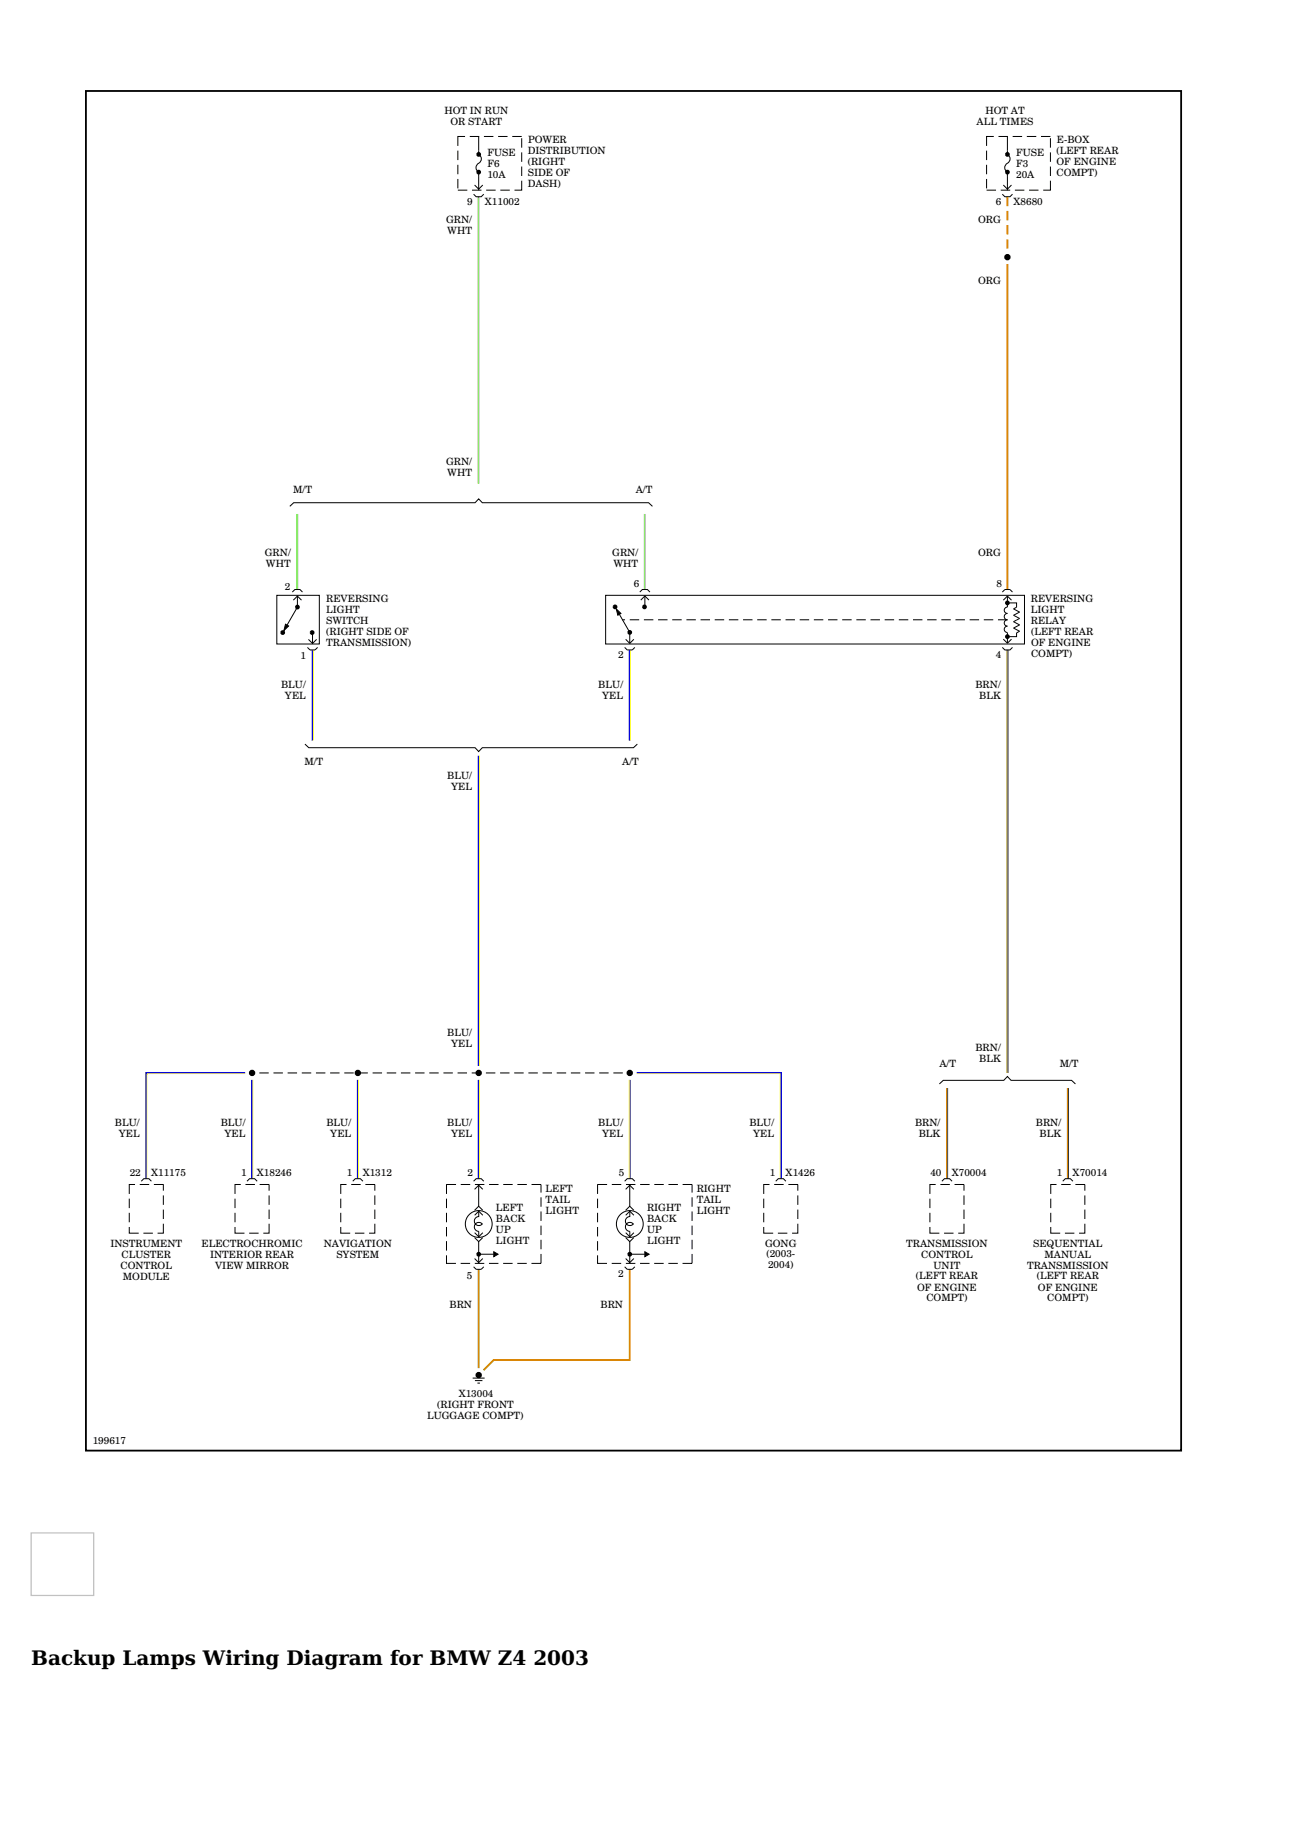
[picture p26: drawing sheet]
<svg xmlns="http://www.w3.org/2000/svg" width="210mm" height="297mm" viewBox="0 0 210 297" stroke-linecap="round" stroke-linejoin="round" font-family="sans-serif">
<defs><g id="words">
<g font-size="3.3">
<text x="5.1" y="270.8">Backup Lamps Wiring Diagram for BMW Z4</text>
<text x="86.7" y="270.8">2003</text>
</g>
<g font-size="1.6">
<text x="72.2" y="18.5">HOT IN RUN</text>
<text x="73.2" y="20.3">OR START</text>
<text x="85.9" y="23.2">POWER</text>
<text x="158.8" y="20.3">ALL TIMES</text>
<text x="160.2" y="18.5">HOT AT</text>
<text x="171.8" y="23.2">E-BOX</text>
<text x="79.3" y="28.9">10A</text>
<text x="79.3" y="25.3">FUSE</text>
<text x="79.3" y="27.1">F6</text>
<text x="85.8" y="25">DISTRIBUTION</text>
<text x="85.8" y="28.6">SIDE OF</text>
<text x="85.8" y="26.8">(RIGHT</text>
<text x="165.2" y="28.9">20A</text>
<text x="165.2" y="27.1">F3</text>
<text x="165.2" y="25.3">FUSE</text>
<text x="171.8" y="25">(LEFT REAR</text>
<text x="171.8" y="26.8">OF ENGINE</text>
<text x="171.8" y="28.6">COMPT)</text>
<text x="76" y="33.3">9</text>
<text x="78.8" y="33.3">X11002</text>
<text x="85.8" y="30.4">DASH)</text>
<text x="161.9" y="33.3">6</text>
<text x="164.8" y="33.3">X8680</text>
<text x="72.5" y="36.3">GRN/</text>
<text x="72.7" y="38.1">WHT</text>
<text x="159" y="36.3">ORG</text>
<text x="159" y="46.1">ORG</text>
<text x="72.5" y="75.6">GRN/</text>
<text x="72.7" y="77.4">WHT</text>
<text x="47.7" y="80.1">M/T</text>
<text x="103.4" y="80.1">A/T</text>
<text x="43.1" y="90.3">GRN/</text>
<text x="43.2" y="92.1">WHT</text>
<text x="46.3" y="95.9">2</text>
<text x="99.6" y="90.3">GRN/</text>
<text x="99.7" y="92.1">WHT</text>
<text x="103.1" y="95.5">6</text>
<text x="159" y="90.3">ORG</text>
<text x="162" y="95.5">8</text>
<text x="53" y="97.9">REVERSING</text>
<text x="53" y="99.7">LIGHT</text>
<text x="53" y="101.5">SWITCH</text>
<text x="167.6" y="97.9">REVERSING</text>
<text x="167.6" y="99.6">LIGHT</text>
<text x="167.6" y="101.4">RELAY</text>
<text x="48.8" y="107.1">1</text>
<text x="53" y="103.3">(RIGHT SIDE OF</text>
<text x="53" y="105.1">TRANSMISSION)</text>
<text x="100.5" y="107">2</text>
<text x="161.9" y="107">4</text>
<text x="167.6" y="103.2">(LEFT REAR</text>
<text x="167.6" y="105">OF ENGINE</text>
<text x="167.6" y="106.8">COMPT)</text>
<text x="45.7" y="111.9">BLU/</text>
<text x="46.3" y="113.7">YEL</text>
<text x="97.3" y="111.9">BLU/</text>
<text x="97.9" y="113.7">YEL</text>
<text x="158.6" y="111.9">BRN/</text>
<text x="159.2" y="113.7">BLK</text>
<text x="49.5" y="124.3">M/T</text>
<text x="101.2" y="124.3">A/T</text>
<text x="72.7" y="126.6">BLU/</text>
<text x="73.4" y="128.4">YEL</text>
<text x="72.7" y="168.4">BLU/</text>
<text x="73.4" y="170.2">YEL</text>
<text x="152.7" y="173.4">A/T</text>
<text x="158.6" y="170.8">BRN/</text>
<text x="159.2" y="172.6">BLK</text>
<text x="172.3" y="173.4">M/T</text>
<text x="18.7" y="183.1">BLU/</text>
<text x="19.3" y="184.9">YEL</text>
<text x="35.9" y="183.1">BLU/</text>
<text x="36.5" y="184.9">YEL</text>
<text x="53.1" y="183.1">BLU/</text>
<text x="53.7" y="184.9">YEL</text>
<text x="72.7" y="183.1">BLU/</text>
<text x="73.4" y="184.9">YEL</text>
<text x="97.3" y="183.1">BLU/</text>
<text x="97.9" y="184.9">YEL</text>
<text x="121.8" y="183.1">BLU/</text>
<text x="122.5" y="184.9">YEL</text>
<text x="148.8" y="183.1">BRN/</text>
<text x="149.4" y="184.9">BLK</text>
<text x="168.4" y="183.1">BRN/</text>
<text x="169" y="184.9">BLK</text>
<text x="21.1" y="191.3">22</text>
<text x="24.6" y="191.3">X11175</text>
<text x="39.2" y="191.3">1</text>
<text x="41.8" y="191.3">X18246</text>
<text x="56.4" y="191.3">1</text>
<text x="59" y="191.3">X1312</text>
<text x="76" y="191.3">2</text>
<text x="100.6" y="191.3">5</text>
<text x="125.2" y="191.3">1</text>
<text x="127.7" y="191.3">X1426</text>
<text x="151.3" y="191.3">40</text>
<text x="154.8" y="191.3">X70004</text>
<text x="171.8" y="191.3">1</text>
<text x="174.4" y="191.3">X70014</text>
<text x="80.6" y="196.9">LEFT</text>
<text x="88.7" y="195.6">TAIL</text>
<text x="88.7" y="197.4">LIGHT</text>
<text x="88.7" y="193.8">LEFT</text>
<text x="105.2" y="196.9">RIGHT</text>
<text x="113.3" y="195.6">TAIL</text>
<text x="113.3" y="197.4">LIGHT</text>
<text x="113.3" y="193.8">RIGHT</text>
<text x="17.9" y="202.7">INSTRUMENT</text>
<text x="32.8" y="202.7">ELECTROCHROMIC</text>
<text x="52.6" y="202.7">NAVIGATION</text>
<text x="80.6" y="200.5">UP</text>
<text x="80.6" y="202.3">LIGHT</text>
<text x="80.6" y="198.7">BACK</text>
<text x="105.2" y="200.5">UP</text>
<text x="105.2" y="202.3">LIGHT</text>
<text x="105.2" y="198.7">BACK</text>
<text x="124.4" y="202.7">GONG</text>
<text x="147.3" y="202.7">TRANSMISSION</text>
<text x="168" y="202.7">SEQUENTIAL</text>
<text x="19.6" y="206.3">CONTROL</text>
<text x="19.8" y="204.5">CLUSTER</text>
<text x="20" y="208.1">MODULE</text>
<text x="34.2" y="204.5">INTERIOR REAR</text>
<text x="35" y="206.3">VIEW MIRROR</text>
<text x="54.7" y="204.5">SYSTEM</text>
<text x="75.9" y="207.9">5</text>
<text x="100.5" y="207.7">2</text>
<text x="124.6" y="204.4">(2003-</text>
<text x="124.9" y="206.1">2004)</text>
<text x="148.9" y="208">(LEFT REAR</text>
<text x="149.1" y="209.9">OF ENGINE</text>
<text x="149.8" y="204.5">CONTROL</text>
<text x="151.8" y="206.3">UNIT</text>
<text x="167" y="206.3">TRANSMISSION</text>
<text x="168.6" y="208">(LEFT REAR</text>
<text x="168.8" y="209.9">OF ENGINE</text>
<text x="169.8" y="204.5">MANUAL</text>
<text x="73.1" y="212.6">BRN</text>
<text x="97.6" y="212.6">BRN</text>
<text x="150.6" y="211.5">COMPT)</text>
<text x="170.3" y="211.5">COMPT)</text>
<text x="74.6" y="227.1">X13004</text>
<text x="69.4" y="230.6">LUGGAGE COMPT)</text>
<text x="71.1" y="228.8">(RIGHT FRONT</text>
<text x="15.1" y="234.7">199617</text>
</g>
</g></defs>
<path d="M14 14.8h178v221h-178z" fill="none" stroke="#000" stroke-width=".29"/>
<g fill="none" stroke="#000" stroke-width=".16">
<path d="M74.4 24.5v1.5M74.4 26.8v1.5M74.4 29.1v1.5M74.4 30.9h1.6M75.6 22.2h-1.2v1.5M76.4 22.2h1.5M76.7 30.9h1.6M77 31.6l.4 .4h.8l.5-.4M77.2 30.1l.6 .6 .7-.6M77.8 22.2v2.9a.89 .89 0 0 1 .5 .9 .89 .89 0 0 1-.7 .7 .81 .81 0 0 0 .2 1.3v2.9M78.7 22.2h1.5M79 30.9h1.6"/>
<path d="M81 22.2h1.5M81.3 30.9h1.6M83.3 22.2h1.5M84.8 29.4v1.5h-1.1M84.8 22.5v1.5M84.8 24.8v1.5M84.8 27.1v1.5M160.4 30.9h1.5M160.4 24.5v1.5M160.4 26.8v1.5M160.4 29.1v1.5M161.6 22.2h-1.2v1.5"/>
<path d="M162.3 22.2h1.6M162.7 30.9h1.5M163 31.6l.4 .4h.8l.4-.4M163.1 30.1l.7 .6 .7-.6M163.8 22.2v2.9a.89 .89 0 0 1 .4 .9 .89 .89 0 0 1-.6 .7 .81 .81 0 0 0 .2 1.3v2.9M164.6 22.2h1.6M165 30.9h1.5M167 22.2h1.5M167.3 30.9h1.6M169.3 22.2h1.5M170.8 29.4v1.5h-1.2M170.8 22.5v1.5"/>
<path d="M170.8 24.8v1.5M170.8 27.1v1.5M45 96.8h6.9v7.9h-6.9zM47.1 82.3l.6-.6h29.5l.6-.6 .6 .6h27.1l.6 .6M47.5 96.3l.4-.5h.9l.4 .5M47.7 97.6l.7-.7 .6 .7M48.4 96.9v1.8l-1.7 2.9M98.5 96.8h68.1v7.9h-68.1zM100.2 99l.8 .7-.5 .3zM100.7 99.9l1.7 2.9v1.8M104 96.3l.4-.5h.9l.4 .5M104.2 97.6l.6-.7 .7 .7"/>
<path d="M104.8 96.8v1.9M163 96.3l.4-.5h.8l.4 .5M163.7 98h1.6v.7l-.5 .3 1 .5-1 .5 1 .5-1 .6 1 .5-1 .5 1 .5-.5 .3v.6h-1.6M163.8 96.9v1.8a.52 .52 0 0 0-.5 .5 .52 .52 0 0 0 .5 .5 .52 .52 0 0 0-.5 .6 .52 .52 0 0 0 .5 .5M163.8 96.9l.7 .7M163.8 96.9l-.7 .7M46.4 101.5l.5 .3-.7 .7zM50 105.3l.4 .4h.8l.4-.4M50.1 104l.7 .6 .7-.6M50.8 102.8v1.9M101.2 100.8h.4M101.6 105.3l.4 .4h.8l.4-.4"/>
<path d="M101.7 103.9l.7 .7 .7-.7M102.4 100.8h1.5M104.7 100.8h1.5M107 100.8h1.5M109.3 100.8h1.5M111.6 100.8h1.5M113.9 100.8h1.5M116.2 100.8h1.5M118.5 100.8h1.5M120.8 100.8h1.5M123.1 100.8h1.6M125.4 100.8h1.6"/>
<path d="M127.7 100.8h1.6M130 100.8h1.6M132.3 100.8h1.6M134.6 100.8h1.6M136.9 100.8h1.6M139.2 100.8h1.6M141.5 100.8h1.6M143.8 100.8h1.6M146.1 100.8h1.6M148.4 100.8h1.6M150.7 100.8h1.6M153 100.8h1.6"/>
<path d="M155.4 100.8h1.5M157.7 100.8h1.5M160 100.8h1.5M162.3 100.8h1.5M163 105.3l.4 .4h.8l.4-.4M163.1 103.9l.7 .7M163.8 102.9v1.7M163.8 100.8a.52 .52 0 0 0-.5 .5 .52 .52 0 0 0 .5 .5 .52 .52 0 0 0-.5 .5 .52 .52 0 0 0 .5 .5M164.5 103.9l-.7 .7M49.6 121l.6 .6h27l.6 .6 .6-.6h24.6l.6-.6M42.2 174.4h1.5M44.5 174.4h1.5"/>
<path d="M46.8 174.4h1.5M49.1 174.4h1.5M51.4 174.4h1.5M53.7 174.4h1.5M56 174.4h1.5M58.3 174.4h1.5M60.6 174.4h1.5M62.9 174.4h1.5M65.2 174.4h1.5M67.5 174.4h1.5M69.8 174.4h1.5M72.1 174.4h1.5"/>
<path d="M74.4 174.4h1.5M76.7 174.4h1.5M79 174.4h1.5M81.3 174.4h1.5M83.6 174.4h1.5M85.9 174.4h1.5M88.2 174.4h1.5M90.5 174.4h1.6M92.8 174.4h1.6M95.1 174.4h1.6M97.4 174.4h1.6M99.7 174.4h1.6"/>
<path d="M152.7 176.2l.7-.6h9.8l.6-.6 .6 .6h9.8l.7 .6M21 199.5v1h1.6M21 194.9v1.5M21 197.2v1.5M22 192.6h-1v1.5M22.7 192.6h1.6M23 192l.4-.4h.8l.4 .4M25 192.6h1.6v1M26.6 199v1.5h-1M26.6 194.4v1.5M26.6 196.7v1.5M38.2 199.5v1h1.5"/>
<path d="M38.2 194.9v1.5M38.2 197.2v1.5M39.1 192.6h-.9v1.5M39.9 192.6h1.5M40.2 192l.4-.4h.8l.4 .4M42.2 192.6h1.6v1M43.8 199v1.5h-1M43.8 194.4v1.5M43.8 196.7v1.5M55.4 199.5v1h1.5M55.4 194.9v1.5M55.4 197.2v1.5"/>
<path d="M56.3 192.6h-.9v1.5M57.1 192.6h1.5M57.4 192l.4-.4h.8l.4 .4M59.4 192.6h1.5v1M60.9 199v1.5h-.9M60.9 194.4v1.5M60.9 196.7v1.5M72.6 194.9v1.5M72.6 197.2v1.5M72.6 199.5v1.5M74.1 192.6h-1.5v1.5M74.9 192.6h1.5"/>
<path d="M77 192l.4-.4h.8l.5 .4M77.2 193.4l.6-.7 .7 .7M77.2 196.8l.6-.7 .7 .7M77.2 197.6l.6-.7 .7 .7M77.2 192.6h1.6M77.8 192.6v3.5M77.8 196.9v.9a.73 .73 0 0 0-.6 1 .73 .73 0 0 0 1.2 .2 .73 .73 0 0 0-1.2 .2 .73 .73 0 0 0 .7 1l-.1 .9M79.5 192.6h1.6M81.8 192.6h1.6M84.1 192.6h1.6M86.4 192.6h1.6v1.3M88 194.7v1.5"/>
<path d="M88 197v1.5M88 199.3v1.5M97.2 192.6v1.5M97.2 194.9v1.5M97.2 197.2v1.5M97.2 199.5v1.5M97.2 192.6h1.5M99.5 192.6h1.5M101.6 192l.4-.4h.8l.4 .4M101.7 196.8l.7-.7 .7 .7M101.7 193.4l.7-.7 .7 .7M101.7 197.6l.7-.7 .7 .7"/>
<path d="M101.8 192.6h1.5M102.4 192.6v3.5M102.4 196.9v.9a.73 .73 0 0 0-.6 1 .73 .73 0 0 0 1.2 .2 .73 .73 0 0 0-1.2 .2 .73 .73 0 0 0 .6 1M104.1 192.6h1.5M106.4 192.6h1.5M108.7 192.6h1.5M111 192.6h1.5v1.3M112.5 194.7v1.5M112.5 197v1.5M112.5 199.3v1.5M124.2 199.5v1h1.5M124.2 194.9v1.5"/>
<path d="M124.2 197.2v1.5M125.1 192.6h-.9v1.5M125.9 192.6h1.5M126.1 192l.4-.4h.9l.4 .4M128.2 192.6h1.5v1M129.7 199v1.5h-.9M129.7 194.4v1.5M129.7 196.7v1.5M151.2 199.5v1h1.5M151.2 194.9v1.5M151.2 197.2v1.5M152.1 192.6h-.9v1.5"/>
<path d="M152.9 192.6h1.5M153.1 192l.5-.4h.8l.4 .4M155.2 192.6h1.5v1M156.7 199v1.5h-.9M156.7 194.4v1.5M156.7 196.7v1.5M170.8 199.5v1h1.6M170.8 194.9v1.5M170.8 197.2v1.5M171.8 192.6h-1v1.5M172.5 192.6h1.6M172.8 192l.4-.4h.8l.4 .4"/>
<path d="M174.8 192.6h1.6v1M176.4 199v1.5h-1M176.4 194.4v1.5M176.4 196.7v1.5M23.3 200.5h1.6M40.5 200.5h1.5M57.7 200.5h1.5M72.6 204.1v1.3h1.5M72.6 201.8v1.5M74.9 205.4h1.5M77 206l.4 .4h.8l.5-.4M77.2 201.2l.6 .7 .7-.7"/>
<path d="M77.2 204.6l.6 .7 .7-.7M77.2 200.4l.6 .7 .7-.7M77.2 205.4h1.5M77.8 203.9h2.5M77.8 201.9v3.4M79.5 205.4h1.5M80.3 203.5l.7 .4-.7 .4zM81.8 205.4h1.5M84.1 205.4h1.5M88 203.9l-.1 1.5h-1.5M88 201.6v1.5M97.2 204.1v1.3h1.5"/>
<path d="M97.2 201.8v1.5M99.5 205.4h1.5M101.6 206l.4 .4h.8l.4-.4M101.7 204.6l.7 .7 .7-.7M101.7 201.2l.7 .7 .7-.7M101.7 200.4l.7 .7 .7-.7M101.8 205.4h1.5M102.4 203.9h2.4M102.4 201.9v3.4M102.4 200.2v.9M104.1 205.4h1.5M104.8 203.5l.7 .4-.7 .4z"/>
<path d="M106.4 205.4h1.5M108.7 205.4h1.5M112.5 203.9v1.5h-1.5M112.5 201.6v1.5M126.5 200.5h1.5M153.5 200.5h1.5M173.1 200.5h1.6M76.9 224.1h1.9M77.2 224.5h1.2M77.6 224.9h.4"/>
<circle cx="77.8" cy="199" r="2.18"/>
<circle cx="102.4" cy="199" r="2.18"/>
</g>
<g fill="none" stroke="#000" stroke-width=".38">
<circle cx="77.8" cy="28" r=".19"/>
<circle cx="77.8" cy="25.1" r=".19"/>
<circle cx="163.8" cy="28" r=".19"/>
<circle cx="163.8" cy="25.1" r=".19"/>
<circle cx="48.4" cy="98.7" r=".19"/>
<circle cx="100" cy="98.7" r=".19"/>
<circle cx="104.8" cy="98.7" r=".19"/>
<circle cx="163.8" cy="98" r=".19"/>
<circle cx="46" cy="102.8" r=".19"/>
<circle cx="50.8" cy="102.8" r=".19"/>
<circle cx="102.4" cy="102.8" r=".19"/>
<circle cx="163.8" cy="103.5" r=".19"/>
<circle cx="77.8" cy="203.9" r=".19"/>
<circle cx="102.4" cy="203.9" r=".19"/>
</g>
<path d="M46.4 101.5l.5 .3-.7 .7zM100.2 99l.8 .7-.5 .3zM80.3 203.5l.7 .4-.7 .4zM104.8 203.5l.7 .4-.7 .4z" fill="#000"/>
<path d="M50.9 105.7v14.7M102.5 105.7v14.7M77.9 122.9v50.4M39.9 174.5h-16v17.1M41.1 175.6v16M58.3 175.6v16M77.9 175.6v16M102.3 175.6v16M103.5 174.5h23.4v17.1" fill="none" stroke="#ff0" stroke-width=".16"/>
<path d="M50.8 105.7v14.7M102.3 105.7v14.7M77.8 122.9v50.4M39.9 174.4h-16.2v17.2M40.9 175.6v16M58.1 175.6v16M77.8 175.6v16M102.4 175.6v16M103.5 174.4h23.5v17.2" fill="none" stroke="#00f" stroke-width=".2"/>
<g fill="none" stroke="#000" stroke-width=".52">
<circle cx="163.8" cy="41.8" r=".26"/>
<circle cx="41" cy="174.4" r=".26"/>
<circle cx="58.2" cy="174.4" r=".26"/>
<circle cx="77.8" cy="174.4" r=".26"/>
<circle cx="102.4" cy="174.4" r=".26"/>
<circle cx="77.8" cy="223.6" r=".26"/>
</g>
<path d="M77.8 206.4v16M102.4 206.4v14.7h-22.1l-1.7 1.7" fill="none" stroke="#b28600" stroke-width=".31"/>
<path d="M77.8 32v46.7M48.3 83.6v12.2M104.8 83.6v12.2" fill="none" stroke="#39e500" stroke-width=".2"/>
<path d="M77.9 32v46.7M48.5 83.6v12.2M104.9 83.6v12.2" fill="none" stroke="#d2d2d2" stroke-width=".16"/>
<path d="M163.7 105.7v68.7M153.9 176.9v14.7M173.6 176.9v14.7" fill="none" stroke="#b28600" stroke-width=".2"/>
<path d="M163.9 105.7v68.7M154.1 176.9v14.7M173.7 176.9v14.7" fill="none" stroke="#323232" stroke-width=".16"/>
<path d="M163.8 32v1.5M163.8 34.3v1.5M163.8 36.6v1.5M163.8 38.9v1.5M163.8 42.9v52.9" fill="none" stroke="#ff8000" stroke-width=".31"/>
<path d="M5.1 249.2h10.1v10.2h-10.1z" fill="none" stroke="#c0c0c0" stroke-width=".2"/>
<use href="#words"/>
</svg>
